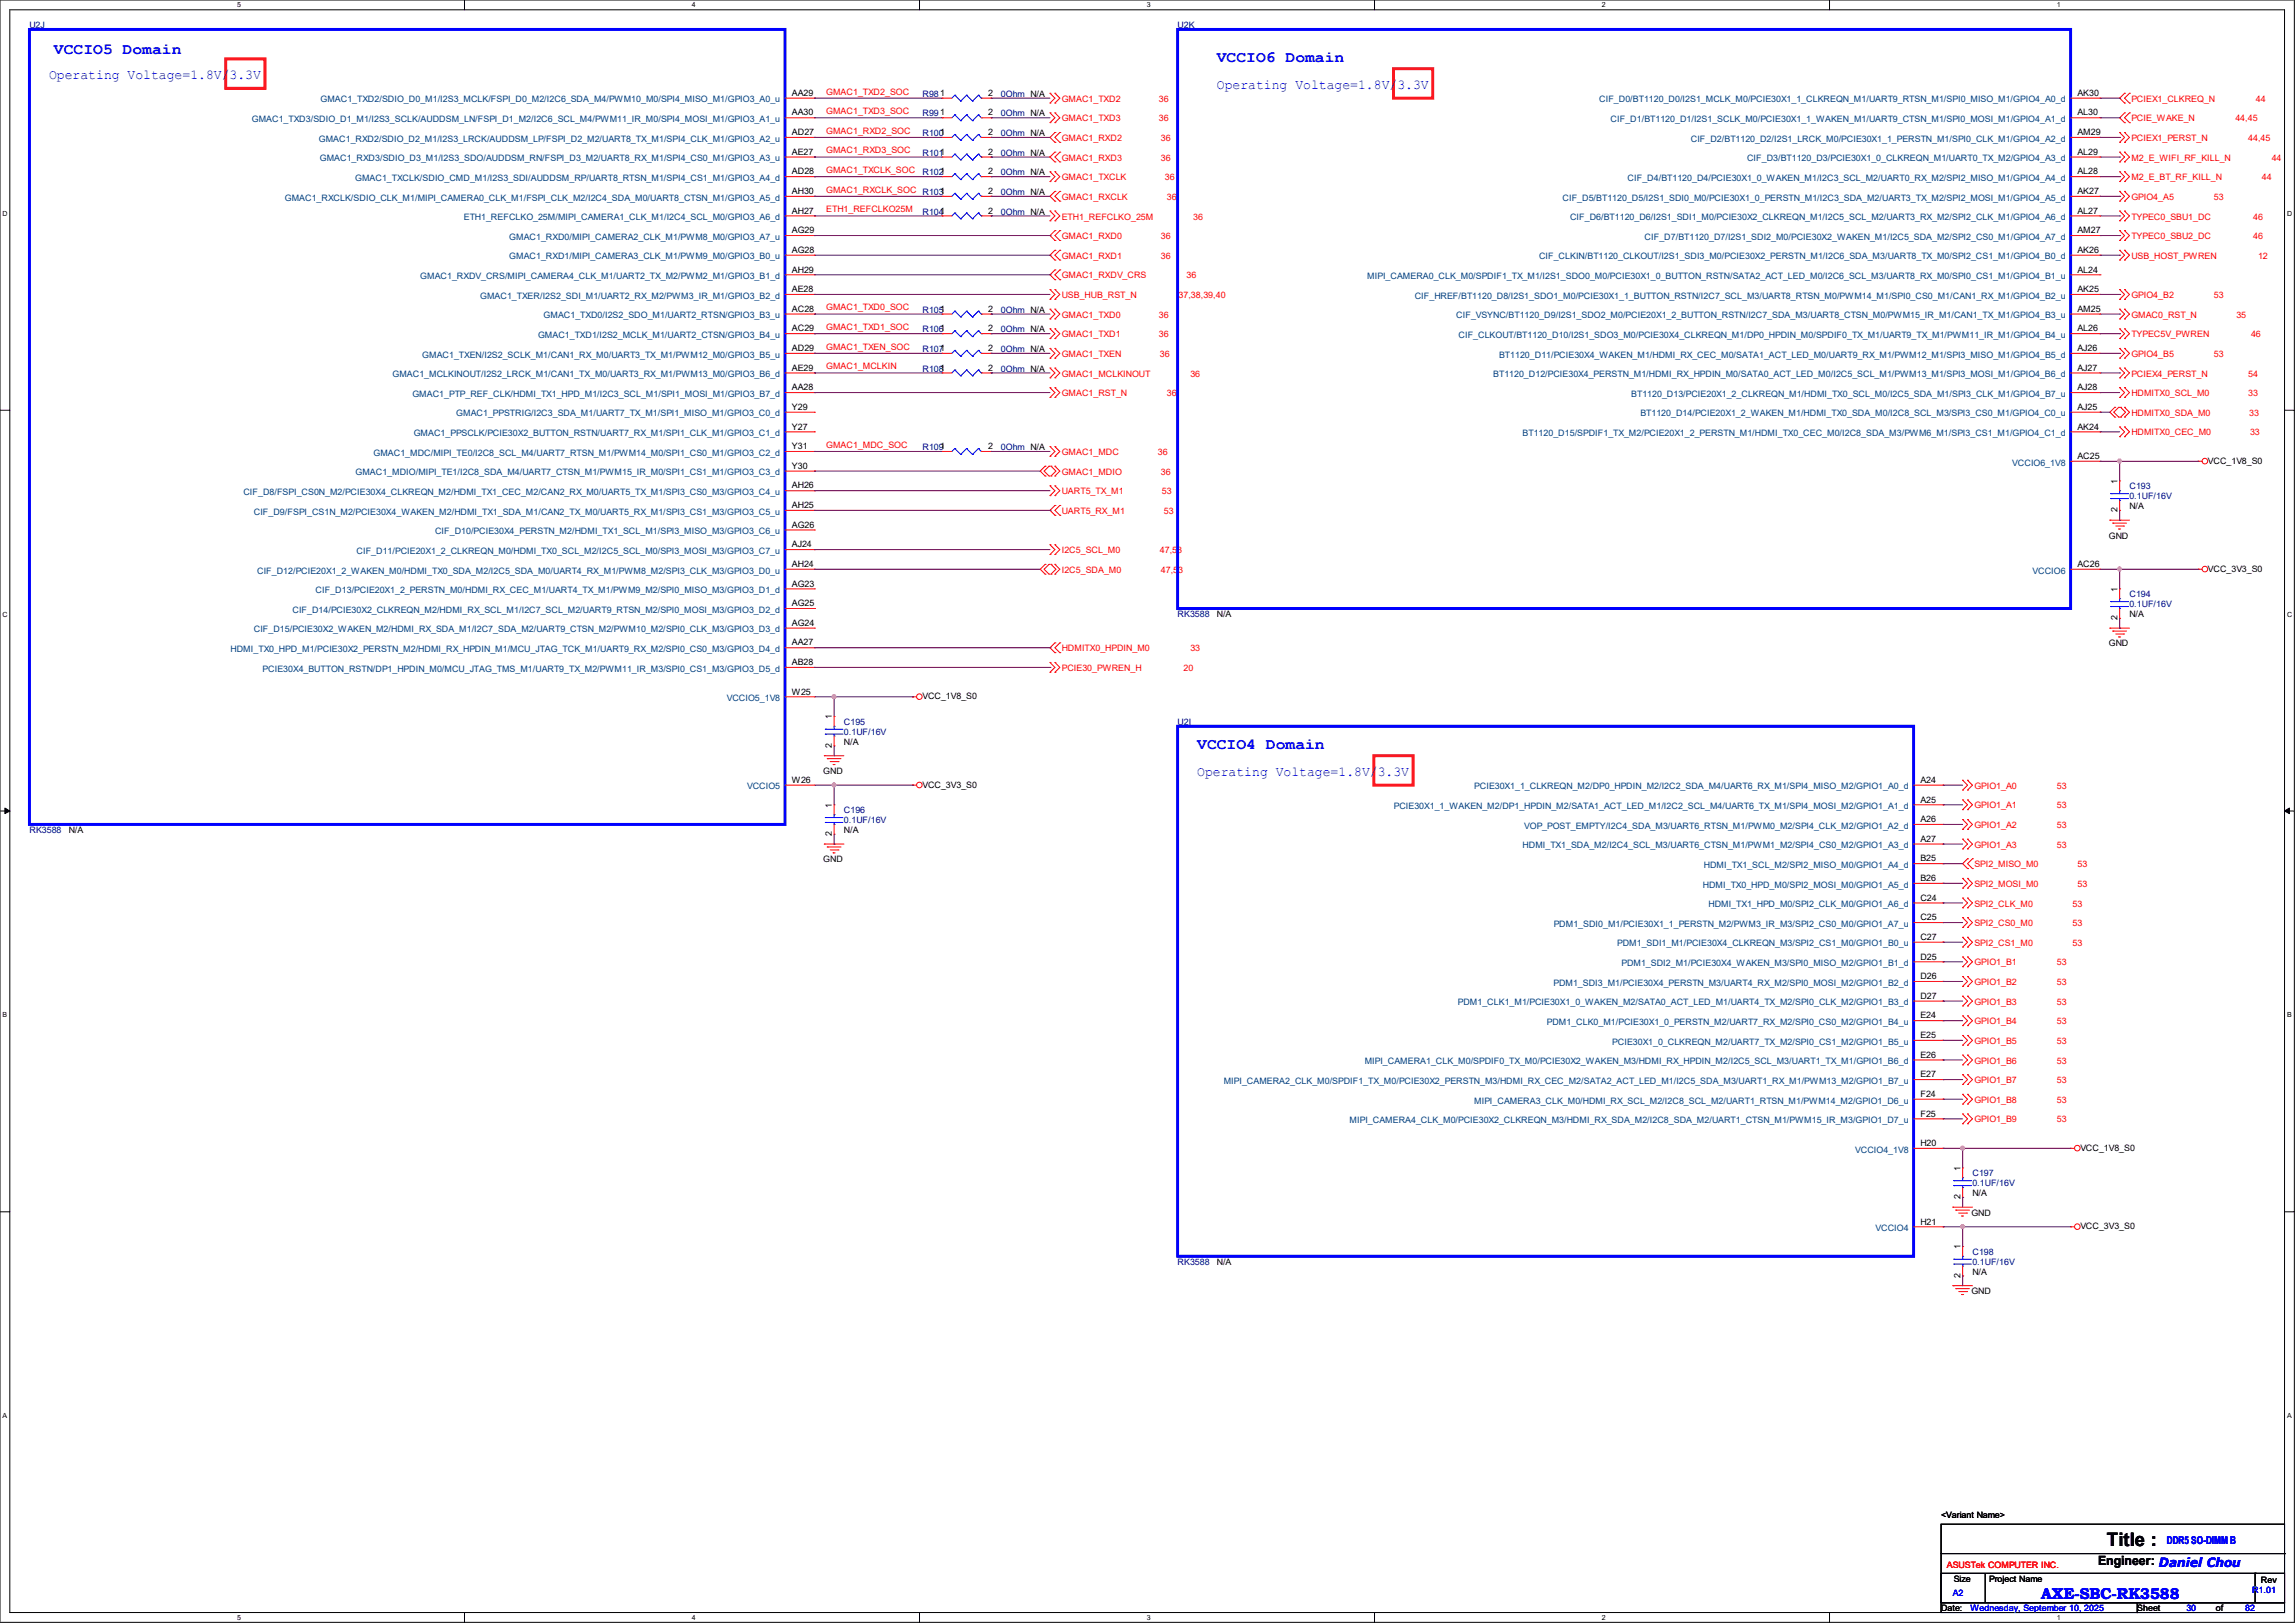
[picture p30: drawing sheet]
<svg xmlns="http://www.w3.org/2000/svg" width="297mm" height="210mm" viewBox="0 0 297 210" stroke-linecap="round" stroke-linejoin="round" font-family="sans-serif">
<defs><g id="words">
<text font-size="2.4" x="272.7" y="200.1">Title :</text>
<g font-size="2" fill="#00f">
<text x="7" y="7">VCCIO5 Domain</text>
<text x="157.5" y="8">VCCIO6 Domain</text>
<text x="154.9" y="96.9">VCCIO4 Domain</text>
<text x="264.2" y="206.9">AXE-SBC-RK3588</text>
</g>
<g font-size="1.8" fill="#00f">
<text x="6.3" y="10.3">Operating Voltage=1.8V/3.3V</text>
<text x="157.5" y="11.6">Operating Voltage=1.8V/3.3V</text>
<text x="154.9" y="100.5">Operating Voltage=1.8V/3.3V</text>
</g>
<text font-size="1.7" x="271.5" y="202.6">Engineer: Daniel Chou</text>
<text font-size="1.4" fill="#00f" x="280.4" y="199.9">DDR5 SO-DIMM B</text>
<g font-size="1.1" fill="#000080">
<text x="3.8" y="3.6">U2J</text>
<text x="152.4" y="3.6">U2K</text>
<text x="119.4" y="15.1">R991</text>
<text x="119.4" y="17.6">R1001</text>
<text x="119.4" y="12.5">R981</text>
<text x="129.5" y="15.1">0Ohm N/A</text>
<text x="129.5" y="17.6">0Ohm N/A</text>
<text x="129.5" y="12.5">0Ohm N/A</text>
<text x="119.4" y="20.2">R1011</text>
<text x="119.4" y="22.7">R1021</text>
<text x="129.5" y="20.2">0Ohm N/A</text>
<text x="129.5" y="22.7">0Ohm N/A</text>
<text x="119.4" y="25.2">R1031</text>
<text x="119.4" y="27.8">R1041</text>
<text x="129.5" y="25.2">0Ohm N/A</text>
<text x="129.5" y="27.8">0Ohm N/A</text>
<text x="119.4" y="40.5">R1051</text>
<text x="129.5" y="40.5">0Ohm N/A</text>
<text x="119.4" y="45.6">R1071</text>
<text x="119.4" y="43">R1061</text>
<text x="129.5" y="45.6">0Ohm N/A</text>
<text x="129.5" y="43">0Ohm N/A</text>
<text x="119.4" y="48.1">R1081</text>
<text x="129.5" y="48.1">0Ohm N/A</text>
<text x="119.4" y="58.3">R1091</text>
<text x="129.5" y="58.3">0Ohm N/A</text>
<text x="275.6" y="63.3">C193</text>
<text x="275.6" y="64.6">0.1UF/16V</text>
<text x="275.6" y="77.3">C194</text>
<text x="152.4" y="79.8">RK3588</text>
<text x="275.6" y="78.6">0.1UF/16V</text>
<text x="109.2" y="93.8">C195</text>
<text x="109.2" y="95.1">0.1UF/16V</text>
<text x="152.4" y="93.8">U2I</text>
<text x="3.8" y="107.8">RK3588</text>
<text x="109.2" y="105.2">C196</text>
<text x="109.2" y="106.5">0.1UF/16V</text>
<text x="255.3" y="152.2">C197</text>
<text x="255.3" y="153.5">0.1UF/16V</text>
<text x="152.4" y="163.7">RK3588</text>
<text x="255.3" y="162.4">C198</text>
<text x="255.3" y="163.7">0.1UF/16V</text>
</g>
<g font-size="1.1" fill="#004080">
<text x="32.6" y="15.8">GMAC1_TXD3/SDIO_D1_M1/I2S3_SCLK/AUDDSM_LN/FSPI_D1_M2/I2C6_SCL_M4/PWM11_IR_M0/SPI4_MOSI_M1/GPIO3_A1_u</text>
<text x="41.5" y="13.3">GMAC1_TXD2/SDIO_D0_M1/I2S3_MCLK/FSPI_D0_M2/I2C6_SDA_M4/PWM10_M0/SPI4_MISO_M1/GPIO3_A0_u</text>
<text x="207" y="13.3">CIF_D0/BT1120_D0/I2S1_MCLK_M0/PCIE30X1_1_CLKREQN_M1/UART9_RTSN_M1/SPI0_MISO_M1/GPIO4_A0_d</text>
<text x="208.4" y="15.8">CIF_D1/BT1120_D1/I2S1_SCLK_M0/PCIE30X1_1_WAKEN_M1/UART9_CTSN_M1/SPI0_MOSI_M1/GPIO4_A1_d</text>
<text x="41.3" y="18.3">GMAC1_RXD2/SDIO_D2_M1/I2S3_LRCK/AUDDSM_LP/FSPI_D2_M2/UART8_TX_M1/SPI4_CLK_M1/GPIO3_A2_u</text>
<text x="41.4" y="20.9">GMAC1_RXD3/SDIO_D3_M1/I2S3_SDO/AUDDSM_RN/FSPI_D3_M2/UART8_RX_M1/SPI4_CS0_M1/GPIO3_A3_u</text>
<text x="46" y="23.4">GMAC1_TXCLK/SDIO_CMD_M1/I2S3_SDI/AUDDSM_RP/UART8_RTSN_M1/SPI4_CS1_M1/GPIO3_A4_d</text>
<text x="210.6" y="23.4">CIF_D4/BT1120_D4/PCIE30X1_0_WAKEN_M1/I2C3_SCL_M2/UART0_RX_M2/SPI2_MISO_M1/GPIO4_A4_d</text>
<text x="218.8" y="18.3">CIF_D2/BT1120_D2/I2S1_LRCK_M0/PCIE30X1_1_PERSTN_M1/SPI0_CLK_M1/GPIO4_A2_d</text>
<text x="226.1" y="20.9">CIF_D3/BT1120_D3/PCIE30X1_0_CLKREQN_M1/UART0_TX_M2/GPIO4_A3_d</text>
<text x="36.9" y="26">GMAC1_RXCLK/SDIO_CLK_M1/MIPI_CAMERA0_CLK_M1/FSPI_CLK_M2/I2C4_SDA_M0/UART8_CTSN_M1/GPIO3_A5_d</text>
<text x="60" y="28.5">ETH1_REFCLKO_25M/MIPI_CAMERA1_CLK_M1/I2C4_SCL_M0/GPIO3_A6_d</text>
<text x="202.2" y="26">CIF_D5/BT1120_D5/I2S1_SDI0_M0/PCIE30X1_0_PERSTN_M1/I2C3_SDA_M2/UART3_TX_M2/SPI2_MOSI_M1/GPIO4_A5_d</text>
<text x="203.2" y="28.5">CIF_D6/BT1120_D6/I2S1_SDI1_M0/PCIE30X2_CLKREQN_M1/I2C5_SCL_M2/UART3_RX_M2/SPI2_CLK_M1/GPIO4_A6_d</text>
<text x="65.9" y="33.6">GMAC1_RXD1/MIPI_CAMERA3_CLK_M1/PWM9_M0/GPIO3_B0_u</text>
<text x="65.9" y="31">GMAC1_RXD0/MIPI_CAMERA2_CLK_M1/PWM8_M0/GPIO3_A7_u</text>
<text x="199.2" y="33.6">CIF_CLKIN/BT1120_CLKOUT/I2S1_SDI3_M0/PCIE30X2_PERSTN_M1/I2C6_SDA_M3/UART8_TX_M0/SPI2_CS1_M1/GPIO4_B0_d</text>
<text x="212.8" y="31">CIF_D7/BT1120_D7/I2S1_SDI2_M0/PCIE30X2_WAKEN_M1/I2C5_SDA_M2/SPI2_CS0_M1/GPIO4_A7_d</text>
<text x="54.4" y="36.1">GMAC1_RXDV_CRS/MIPI_CAMERA4_CLK_M1/UART2_TX_M2/PWM2_M1/GPIO3_B1_d</text>
<text x="62.1" y="38.7">GMAC1_TXER/I2S2_SDI_M1/UART2_RX_M2/PWM3_IR_M1/GPIO3_B2_d</text>
<text x="70.4" y="41.2">GMAC1_TXD0/I2S2_SDO_M1/UART2_RTSN/GPIO3_B3_u</text>
<text x="176.9" y="36.1">MIPI_CAMERA0_CLK_M0/SPDIF1_TX_M1/I2S1_SDO0_M0/PCIE30X1_0_BUTTON_RSTN/SATA2_ACT_LED_M0/I2C6_SCL_M3/UART8_RX_M0/SPI0_CS1_M1/GPIO4_B1_u</text>
<text x="183.1" y="38.7">CIF_HREF/BT1120_D8/I2S1_SDO1_M0/PCIE30X1_1_BUTTON_RSTN/I2C7_SCL_M3/UART8_RTSN_M0/PWM14_M1/SPI0_CS0_M1/CAN1_RX_M1/GPIO4_B2_u</text>
<text x="188.5" y="41.2">CIF_VSYNC/BT1120_D9/I2S1_SDO2_M0/PCIE20X1_2_BUTTON_RSTN/I2C7_SDA_M3/UART8_CTSN_M0/PWM15_IR_M1/CAN1_TX_M1/GPIO4_B3_u</text>
<text x="54.7" y="46.3">GMAC1_TXEN/I2S2_SCLK_M1/CAN1_RX_M0/UART3_TX_M1/PWM12_M0/GPIO3_B5_u</text>
<text x="69.6" y="43.7">GMAC1_TXD1/I2S2_MCLK_M1/UART2_CTSN/GPIO3_B4_u</text>
<text x="188.8" y="43.7">CIF_CLKOUT/BT1120_D10/I2S1_SDO3_M0/PCIE30X4_CLKREQN_M1/DP0_HPDIN_M0/SPDIF0_TX_M1/UART9_TX_M1/PWM11_IR_M1/GPIO4_B4_u</text>
<text x="194" y="46.3">BT1120_D11/PCIE30X4_WAKEN_M1/HDMI_RX_CEC_M0/SATA1_ACT_LED_M0/UART9_RX_M1/PWM12_M1/SPI3_MISO_M1/GPIO4_B5_d</text>
<text x="50.8" y="48.8">GMAC1_MCLKINOUT/I2S2_LRCK_M1/CAN1_TX_M0/UART3_RX_M1/PWM13_M0/GPIO3_B6_d</text>
<text x="53.4" y="51.4">GMAC1_PTP_REF_CLK/HDMI_TX1_HPD_M1/I2C3_SCL_M1/SPI1_MOSI_M1/GPIO3_B7_d</text>
<text x="59.1" y="53.9">GMAC1_PPSTRIG/I2C3_SDA_M1/UART7_TX_M1/SPI1_MISO_M1/GPIO3_C0_d</text>
<text x="193.2" y="48.8">BT1120_D12/PCIE30X4_PERSTN_M1/HDMI_RX_HPDIN_M0/SATA0_ACT_LED_M0/I2C5_SCL_M1/PWM13_M1/SPI3_MOSI_M1/GPIO4_B6_d</text>
<text x="211.1" y="51.4">BT1120_D13/PCIE20X1_2_CLKREQN_M1/HDMI_TX0_SCL_M0/I2C5_SDA_M1/SPI3_CLK_M1/GPIO4_B7_u</text>
<text x="212.3" y="53.9">BT1120_D14/PCIE20X1_2_WAKEN_M1/HDMI_TX0_SDA_M0/I2C8_SCL_M3/SPI3_CS0_M1/GPIO4_C0_u</text>
<text x="48.3" y="59">GMAC1_MDC/MIPI_TE0/I2C8_SCL_M4/UART7_RTSN_M1/PWM14_M0/SPI1_CS0_M1/GPIO3_C2_d</text>
<text x="53.6" y="56.4">GMAC1_PPSCLK/PCIE30X2_BUTTON_RSTN/UART7_RX_M1/SPI1_CLK_M1/GPIO3_C1_d</text>
<text x="197.1" y="56.4">BT1120_D15/SPDIF1_TX_M2/PCIE20X1_2_PERSTN_M1/HDMI_TX0_CEC_M0/I2C8_SDA_M3/PWM6_M1/SPI3_CS1_M1/GPIO4_C1_d</text>
<text x="31.5" y="64.1">CIF_D8/FSPI_CS0N_M2/PCIE30X4_CLKREQN_M2/HDMI_TX1_CEC_M2/CAN2_RX_M0/UART5_TX_M1/SPI3_CS0_M3/GPIO3_C4_u</text>
<text x="46" y="61.5">GMAC1_MDIO/MIPI_TE1/I2C8_SDA_M4/UART7_CTSN_M1/PWM15_IR_M0/SPI1_CS1_M1/GPIO3_C3_d</text>
<text x="260.4" y="60.2">VCCIO6_1V8</text>
<text x="32.9" y="66.6">CIF_D9/FSPI_CS1N_M2/PCIE30X4_WAKEN_M2/HDMI_TX1_SDA_M1/CAN2_TX_M0/UART5_RX_M1/SPI3_CS1_M3/GPIO3_C5_u</text>
<text x="46.1" y="71.7">CIF_D11/PCIE20X1_2_CLKREQN_M0/HDMI_TX0_SCL_M2/I2C5_SCL_M0/SPI3_MOSI_M3/GPIO3_C7_u</text>
<text x="56.3" y="69.1">CIF_D10/PCIE30X4_PERSTN_M2/HDMI_TX1_SCL_M1/SPI3_MISO_M3/GPIO3_C6_u</text>
<text x="33.3" y="74.2">CIF_D12/PCIE20X1_2_WAKEN_M0/HDMI_TX0_SDA_M2/I2C5_SDA_M0/UART4_RX_M1/PWM8_M2/SPI3_CLK_M3/GPIO3_D0_u</text>
<text x="40.9" y="76.8">CIF_D13/PCIE20X1_2_PERSTN_M0/HDMI_RX_CEC_M1/UART4_TX_M1/PWM9_M2/SPI0_MISO_M3/GPIO3_D1_d</text>
<text x="263.1" y="74.2">VCCIO6</text>
<text x="32.9" y="81.8">CIF_D15/PCIE30X2_WAKEN_M2/HDMI_RX_SDA_M1/I2C7_SDA_M2/UART9_CTSN_M2/PWM10_M2/SPI0_CLK_M3/GPIO3_D3_d</text>
<text x="37.8" y="79.3">CIF_D14/PCIE30X2_CLKREQN_M2/HDMI_RX_SCL_M1/I2C7_SCL_M2/UART9_RTSN_M2/SPI0_MOSI_M3/GPIO3_D2_d</text>
<text x="29.8" y="84.4">HDMI_TX0_HPD_M1/PCIE30X2_PERSTN_M2/HDMI_RX_HPDIN_M1/MCU_JTAG_TCK_M1/UART9_RX_M2/SPI0_CS0_M3/GPIO3_D4_d</text>
<text x="34" y="86.9">PCIE30X4_BUTTON_RSTN/DP1_HPDIN_M0/MCU_JTAG_TMS_M1/UART9_TX_M2/PWM11_IR_M3/SPI0_CS1_M3/GPIO3_D5_d</text>
<text x="94.1" y="90.7">VCCIO5_1V8</text>
<text x="96.7" y="102.2">VCCIO5</text>
<text x="180.4" y="104.7">PCIE30X1_1_WAKEN_M2/DP1_HPDIN_M2/SATA1_ACT_LED_M1/I2C2_SCL_M4/UART6_TX_M1/SPI4_MOSI_M2/GPIO1_A1_d</text>
<text x="190.8" y="102.2">PCIE30X1_1_CLKREQN_M2/DP0_HPDIN_M2/I2C2_SDA_M4/UART6_RX_M1/SPI4_MISO_M2/GPIO1_A0_d</text>
<text x="197.3" y="107.2">VOP_POST_EMPTY/I2C4_SDA_M3/UART6_RTSN_M1/PWM0_M2/SPI4_CLK_M2/GPIO1_A2_d</text>
<text x="197.1" y="109.8">HDMI_TX1_SDA_M2/I2C4_SCL_M3/UART6_CTSN_M1/PWM1_M2/SPI4_CS0_M2/GPIO1_A3_d</text>
<text x="220.5" y="112.3">HDMI_TX1_SCL_M2/SPI2_MISO_M0/GPIO1_A4_d</text>
<text x="201.1" y="119.9">PDM1_SDI0_M1/PCIE30X1_1_PERSTN_M2/PWM3_IR_M3/SPI2_CS0_M0/GPIO1_A7_u</text>
<text x="220.4" y="114.9">HDMI_TX0_HPD_M0/SPI2_MOSI_M0/GPIO1_A5_d</text>
<text x="221.1" y="117.4">HDMI_TX1_HPD_M0/SPI2_CLK_M0/GPIO1_A6_d</text>
<text x="209.3" y="122.5">PDM1_SDI1_M1/PCIE30X4_CLKREQN_M3/SPI2_CS1_M0/GPIO1_B0_u</text>
<text x="209.8" y="125">PDM1_SDI2_M1/PCIE30X4_WAKEN_M3/SPI0_MISO_M2/GPIO1_B1_d</text>
<text x="188.7" y="130.1">PDM1_CLK1_M1/PCIE30X1_0_WAKEN_M2/SATA0_ACT_LED_M1/UART4_TX_M2/SPI0_CLK_M2/GPIO1_B3_d</text>
<text x="201" y="127.6">PDM1_SDI3_M1/PCIE30X4_PERSTN_M3/UART4_RX_M2/SPI0_MOSI_M2/GPIO1_B2_d</text>
<text x="176.6" y="137.7">MIPI_CAMERA1_CLK_M0/SPDIF0_TX_M0/PCIE30X2_WAKEN_M3/HDMI_RX_HPDIN_M2/I2C5_SCL_M3/UART1_TX_M1/GPIO1_B6_d</text>
<text x="200.2" y="132.6">PDM1_CLK0_M1/PCIE30X1_0_PERSTN_M2/UART7_RX_M2/SPI0_CS0_M2/GPIO1_B4_u</text>
<text x="208.7" y="135.2">PCIE30X1_0_CLKREQN_M2/UART7_TX_M2/SPI0_CS1_M2/GPIO1_B5_u</text>
<text x="158.4" y="140.3">MIPI_CAMERA2_CLK_M0/SPDIF1_TX_M0/PCIE30X2_PERSTN_M3/HDMI_RX_CEC_M2/SATA2_ACT_LED_M1/I2C5_SDA_M3/UART1_RX_M1/PWM13_M2/GPIO1_B7_u</text>
<text x="190.8" y="142.8">MIPI_CAMERA3_CLK_M0/HDMI_RX_SCL_M2/I2C8_SCL_M2/UART1_RTSN_M1/PWM14_M2/GPIO1_D6_u</text>
<text x="174.7" y="145.3">MIPI_CAMERA4_CLK_M0/PCIE30X2_CLKREQN_M3/HDMI_RX_SDA_M2/I2C8_SDA_M2/UART1_CTSN_M1/PWM15_IR_M3/GPIO1_D7_u</text>
<text x="240.1" y="149.1">VCCIO4_1V8</text>
<text x="242.7" y="159.3">VCCIO4</text>
</g>
<g font-size="1.1">
<text x="102.5" y="12.4">AA29</text>
<text x="102.5" y="14.9">AA30</text>
<text x="102.5" y="17.5">AD27</text>
<text x="127.9" y="14.9">2</text>
<text x="127.9" y="17.5">2</text>
<text x="127.9" y="12.4">2</text>
<text x="268.9" y="12.4">AK30</text>
<text x="268.9" y="14.9">AL30</text>
<text x="268.9" y="17.5">AM29</text>
<text x="102.5" y="22.6">AD28</text>
<text x="102.5" y="20">AE27</text>
<text x="127.9" y="20">2</text>
<text x="127.9" y="22.6">2</text>
<text x="268.9" y="22.6">AL28</text>
<text x="268.9" y="20">AL29</text>
<text x="102.5" y="27.6">AH27</text>
<text x="102.5" y="25.1">AH30</text>
<text x="127.9" y="25.1">2</text>
<text x="127.9" y="27.6">2</text>
<text x="268.9" y="25.1">AK27</text>
<text x="268.9" y="27.6">AL27</text>
<text x="102.5" y="32.7">AG28</text>
<text x="102.5" y="30.2">AG29</text>
<text x="102.5" y="35.3">AH29</text>
<text x="268.9" y="32.7">AK26</text>
<text x="268.9" y="35.3">AL24</text>
<text x="268.9" y="30.2">AM27</text>
<text x="102.5" y="40.3">AC28</text>
<text x="102.5" y="37.8">AE28</text>
<text x="127.9" y="40.3">2</text>
<text x="268.9" y="37.8">AK25</text>
<text x="268.9" y="40.3">AM25</text>
<text x="102.5" y="42.9">AC29</text>
<text x="102.5" y="45.4">AD29</text>
<text x="102.5" y="48">AE29</text>
<text x="127.9" y="45.4">2</text>
<text x="127.9" y="42.9">2</text>
<text x="127.9" y="48">2</text>
<text x="268.9" y="45.4">AJ26</text>
<text x="268.9" y="48">AJ27</text>
<text x="268.9" y="42.9">AL26</text>
<text x="102.5" y="53">Y29</text>
<text x="102.5" y="50.5">AA28</text>
<text x="268.9" y="53">AJ25</text>
<text x="268.9" y="50.5">AJ28</text>
<text x="102.5" y="55.6">Y27</text>
<text x="102.5" y="58.1">Y31</text>
<text x="127.9" y="58.1">2</text>
<text x="268.9" y="59.4">AC25</text>
<text x="268.9" y="55.6">AK24</text>
<text x="102.5" y="60.7">Y30</text>
<text x="102.5" y="65.7">AH25</text>
<text x="102.5" y="63.2">AH26</text>
<text x="274" y="62.6" transform="rotate(-90 274 62.6)">1</text>
<text x="275.6" y="65.9">N/A</text>
<text x="285.7" y="60">VCC_1V8_S0</text>
<text x="102.5" y="68.3">AG26</text>
<text x="102.5" y="70.8">AJ24</text>
<text x="272.9" y="69.7">GND</text>
<text x="274" y="66.3" transform="rotate(-90 274 66.3)">2</text>
<text x="102.5" y="75.9">AG23</text>
<text x="102.5" y="73.4">AH24</text>
<text x="268.9" y="73.4">AC26</text>
<text x="274" y="76.6" transform="rotate(-90 274 76.6)">1</text>
<text x="285.7" y="74">VCC_3V3_S0</text>
<text x="102.5" y="83.5">AA27</text>
<text x="102.5" y="81">AG24</text>
<text x="102.5" y="78.4">AG25</text>
<text x="157.5" y="79.8">N/A</text>
<text x="272.9" y="83.7">GND</text>
<text x="274" y="80.3" transform="rotate(-90 274 80.3)">2</text>
<text x="275.6" y="79.8">N/A</text>
<text x="102.5" y="89.9">W25</text>
<text x="102.5" y="86.1">AB28</text>
<text x="107.7" y="93.1" transform="rotate(-90 107.7 93.1)">1</text>
<text x="119.4" y="90.5">VCC_1V8_S0</text>
<text x="102.5" y="101.3">W26</text>
<text x="106.6" y="100.2">GND</text>
<text x="107.7" y="96.8" transform="rotate(-90 107.7 96.8)">2</text>
<text x="109.2" y="96.4">N/A</text>
<text x="119.4" y="101.9">VCC_3V3_S0</text>
<text x="248.5" y="101.3">A24</text>
<text x="8.9" y="107.8">N/A</text>
<text x="107.7" y="104.5" transform="rotate(-90 107.7 104.5)">1</text>
<text x="109.2" y="107.8">N/A</text>
<text x="248.5" y="103.8">A25</text>
<text x="248.5" y="106.4">A26</text>
<text x="106.6" y="111.6">GND</text>
<text x="107.7" y="108.2" transform="rotate(-90 107.7 108.2)">2</text>
<text x="248.5" y="108.9">A27</text>
<text x="248.5" y="111.5">B25</text>
<text x="248.5" y="114">B26</text>
<text x="248.5" y="116.5">C24</text>
<text x="248.5" y="119.1">C25</text>
<text x="248.5" y="121.6">C27</text>
<text x="248.5" y="124.2">D25</text>
<text x="248.5" y="126.7">D26</text>
<text x="248.5" y="129.2">D27</text>
<text x="248.5" y="131.8">E24</text>
<text x="248.5" y="134.3">E25</text>
<text x="248.5" y="136.9">E26</text>
<text x="248.5" y="139.4">E27</text>
<text x="248.5" y="141.9">F24</text>
<text x="248.5" y="144.5">F25</text>
<text x="248.5" y="148.3">H20</text>
<text x="269.2" y="148.9">VCC_1V8_S0</text>
<text x="253.7" y="155.2" transform="rotate(-90 253.7 155.2)">2</text>
<text x="253.7" y="151.5" transform="rotate(-90 253.7 151.5)">1</text>
<text x="255.3" y="154.8">N/A</text>
<text x="248.5" y="158.5">H21</text>
<text x="253.7" y="161.7" transform="rotate(-90 253.7 161.7)">1</text>
<text x="255.1" y="157.3">GND</text>
<text x="269.2" y="159.1">VCC_3V3_S0</text>
<text x="157.5" y="163.7">N/A</text>
<text x="253.7" y="165.3" transform="rotate(-90 253.7 165.3)">2</text>
<text x="255.1" y="167.5">GND</text>
<text x="255.3" y="164.9">N/A</text>
<text x="251.2" y="196.4">&lt;Variant Name&gt;</text>
<text x="251.2" y="208.5">Date:</text>
<text x="252.9" y="204.7">Size</text>
<text x="257.4" y="204.7">Project Name</text>
<text x="276.6" y="208.5">Sheet</text>
<text x="286.8" y="208.5">of</text>
<text x="292.6" y="204.8">Rev</text>
</g>
<g font-size="1.1" fill="#f00">
<text x="106.9" y="12.2">GMAC1_TXD2_SOC</text>
<text x="106.9" y="14.8">GMAC1_TXD3_SOC</text>
<text x="106.9" y="17.3">GMAC1_RXD2_SOC</text>
<text x="137.4" y="15.7">GMAC1_TXD3</text>
<text x="137.4" y="13.2">GMAC1_TXD2</text>
<text x="150" y="15.7">36</text>
<text x="150" y="13.2">36</text>
<text x="275.8" y="13.2">PCIEX1_CLKREQ_N</text>
<text x="275.8" y="15.7">PCIE_WAKE_N</text>
<text x="289.3" y="15.7">44,45</text>
<text x="292" y="13.2">44</text>
<text x="106.9" y="19.9">GMAC1_RXD3_SOC</text>
<text x="106.9" y="22.4">GMAC1_TXCLK_SOC</text>
<text x="137.4" y="18.2">GMAC1_RXD2</text>
<text x="137.4" y="20.8">GMAC1_RXD3</text>
<text x="137.4" y="23.3">GMAC1_TXCLK</text>
<text x="150.2" y="18.2">36</text>
<text x="150.2" y="20.8">36</text>
<text x="150.7" y="23.3">36</text>
<text x="275.8" y="18.2">PCIEX1_PERST_N</text>
<text x="275.8" y="20.8">M2_E_WIFI_RF_KILL_N</text>
<text x="275.8" y="23.3">M2_E_BT_RF_KILL_N</text>
<text x="290.9" y="18.2">44,45</text>
<text x="292.7" y="23.3">44</text>
<text x="294" y="20.8">44</text>
<text x="106.9" y="24.9">GMAC1_RXCLK_SOC</text>
<text x="106.9" y="27.5">ETH1_REFCLKO25M</text>
<text x="137.4" y="25.9">GMAC1_RXCLK</text>
<text x="137.4" y="28.4">ETH1_REFCLKO_25M</text>
<text x="151" y="25.9">36</text>
<text x="154.4" y="28.4">36</text>
<text x="275.8" y="25.9">GPIO4_A5</text>
<text x="275.8" y="28.4">TYPEC0_SBU1_DC</text>
<text x="286.5" y="25.9">53</text>
<text x="291.6" y="28.4">46</text>
<text x="137.4" y="30.9">GMAC1_RXD0</text>
<text x="137.4" y="33.5">GMAC1_RXD1</text>
<text x="150.2" y="30.9">36</text>
<text x="150.2" y="33.5">36</text>
<text x="275.8" y="30.9">TYPEC0_SBU2_DC</text>
<text x="275.8" y="33.5">USB_HOST_PWREN</text>
<text x="291.6" y="30.9">46</text>
<text x="292.2" y="33.5">12</text>
<text x="106.9" y="40.2">GMAC1_TXD0_SOC</text>
<text x="137.4" y="36">GMAC1_RXDV_CRS</text>
<text x="137.4" y="41.1">GMAC1_TXD0</text>
<text x="137.4" y="38.6">USB_HUB_RST_N</text>
<text x="150" y="41.1">36</text>
<text x="152.5" y="38.6">37,38,39,40</text>
<text x="153.5" y="36">36</text>
<text x="275.8" y="38.6">GPIO4_B2</text>
<text x="275.8" y="41.1">GMAC0_RST_N</text>
<text x="286.5" y="38.6">53</text>
<text x="289.4" y="41.1">35</text>
<text x="106.9" y="42.7">GMAC1_TXD1_SOC</text>
<text x="106.9" y="45.3">GMAC1_TXEN_SOC</text>
<text x="106.9" y="47.8">GMAC1_MCLKIN</text>
<text x="137.4" y="43.6">GMAC1_TXD1</text>
<text x="137.4" y="46.2">GMAC1_TXEN</text>
<text x="150" y="43.6">36</text>
<text x="150.1" y="46.2">36</text>
<text x="275.8" y="46.2">GPIO4_B5</text>
<text x="275.8" y="43.6">TYPEC5V_PWREN</text>
<text x="286.5" y="46.2">53</text>
<text x="291.3" y="43.6">46</text>
<text x="137.4" y="48.7">GMAC1_MCLKINOUT</text>
<text x="137.4" y="51.3">GMAC1_RST_N</text>
<text x="151" y="51.3">36</text>
<text x="154.1" y="48.7">36</text>
<text x="275.8" y="48.7">PCIEX4_PERST_N</text>
<text x="275.8" y="51.3">HDMITX0_SCL_M0</text>
<text x="275.8" y="53.8">HDMITX0_SDA_M0</text>
<text x="290.9" y="48.7">54</text>
<text x="290.9" y="51.3">33</text>
<text x="291.1" y="53.8">33</text>
<text x="106.9" y="58">GMAC1_MDC_SOC</text>
<text x="137.4" y="58.9">GMAC1_MDC</text>
<text x="149.9" y="58.9">36</text>
<text x="275.8" y="56.3">HDMITX0_CEC_M0</text>
<text x="291.2" y="56.3">33</text>
<text x="137.4" y="61.4">GMAC1_MDIO</text>
<text x="137.4" y="64">UART5_TX_M1</text>
<text x="150.2" y="61.4">36</text>
<text x="150.4" y="64">53</text>
<text x="137.4" y="66.5">UART5_RX_M1</text>
<text x="137.4" y="71.6">I2C5_SCL_M0</text>
<text x="150.1" y="71.6">47,53</text>
<text x="150.6" y="66.5">53</text>
<text x="137.4" y="74.1">I2C5_SDA_M0</text>
<text x="150.2" y="74.1">47,53</text>
<text x="137.4" y="86.8">PCIE30_PWREN_H</text>
<text x="137.4" y="84.3">HDMITX0_HPDIN_M0</text>
<text x="153.2" y="86.8">20</text>
<text x="154.1" y="84.3">33</text>
<text x="255.5" y="107.1">GPIO1_A2</text>
<text x="255.5" y="104.6">GPIO1_A1</text>
<text x="255.5" y="102.1">GPIO1_A0</text>
<text x="266.2" y="107.1">53</text>
<text x="266.2" y="104.6">53</text>
<text x="266.2" y="102.1">53</text>
<text x="255.5" y="112.2">SPI2_MISO_M0</text>
<text x="255.5" y="109.7">GPIO1_A3</text>
<text x="266.2" y="109.7">53</text>
<text x="268.9" y="112.2">53</text>
<text x="255.5" y="119.8">SPI2_CS0_M0</text>
<text x="255.5" y="114.8">SPI2_MOSI_M0</text>
<text x="255.5" y="117.3">SPI2_CLK_M0</text>
<text x="268.2" y="119.8">53</text>
<text x="268.2" y="117.3">53</text>
<text x="268.9" y="114.8">53</text>
<text x="255.5" y="122.4">SPI2_CS1_M0</text>
<text x="255.5" y="124.9">GPIO1_B1</text>
<text x="266.2" y="124.9">53</text>
<text x="268.2" y="122.4">53</text>
<text x="255.5" y="127.5">GPIO1_B2</text>
<text x="255.5" y="130">GPIO1_B3</text>
<text x="266.2" y="127.5">53</text>
<text x="266.2" y="130">53</text>
<text x="255.5" y="132.5">GPIO1_B4</text>
<text x="255.5" y="135.1">GPIO1_B5</text>
<text x="255.5" y="137.6">GPIO1_B6</text>
<text x="266.2" y="132.5">53</text>
<text x="266.2" y="135.1">53</text>
<text x="266.2" y="137.6">53</text>
<text x="255.5" y="140.2">GPIO1_B7</text>
<text x="255.5" y="142.7">GPIO1_B8</text>
<text x="266.2" y="140.2">53</text>
<text x="266.2" y="142.7">53</text>
<text x="255.5" y="145.3">GPIO1_B9</text>
<text x="266.2" y="145.3">53</text>
<text x="252" y="202.9">ASUSTek COMPUTER INC.</text>
</g>
<g font-size="1.1" fill="#00f">
<text x="252.7" y="206.5">A2</text>
<text x="255" y="208.5">Wednesday, September 10, 2025</text>
<text x="282.9" y="208.5">30</text>
<text x="290.6" y="208.5">82</text>
<text x="291.5" y="206.1">R1.01</text>
</g>
<g font-size=".9">
<text x="30.7" y=".9">5</text>
<text x="89.5" y=".9">4</text>
<text x="148.4" y=".9">3</text>
<text x="207.3" y=".9">2</text>
<text x="266.2" y=".9">1</text>
<text x=".3" y="28">D</text>
<text x="296" y="28">D</text>
<text x=".3" y="79.8">C</text>
<text x="296" y="79.8">C</text>
<text x=".3" y="131.7">B</text>
<text x="296" y="131.7">B</text>
<text x=".3" y="183.5">A</text>
<text x="296" y="183.5">A</text>
<text x="30.7" y="209.6">5</text>
<text x="89.5" y="209.6">4</text>
<text x="148.4" y="209.6">3</text>
<text x="207.3" y="209.6">2</text>
<text x="266.2" y="209.6">1</text>
</g>
</g></defs>
<path d="M0 0h296.9v209.9h-296.9zM1.3 1.3h294.4v207.4h-294.4z" fill="none" stroke="#000" stroke-width=".13"/>
<g fill="#fff">
<path d="M30.7 .1h.5v1h-.5z"/>
<path d="M30.7 208.8h.5v1h-.5z"/>
</g>
<path d="M60.1 0v1.3M60.1 208.7v1.2" fill="none" stroke="#000" stroke-width=".13"/>
<g fill="#fff">
<path d="M89.5 .1h.5v1h-.5z"/>
<path d="M89.5 208.8h.5v1h-.5z"/>
</g>
<path d="M119 0v1.3M119 208.7v1.2" fill="none" stroke="#000" stroke-width=".13"/>
<g fill="#fff">
<path d="M148.4 .1h.5v1h-.5z"/>
<path d="M148.4 208.8h.5v1h-.5z"/>
</g>
<path d="M177.9 0v1.3M177.9 208.7v1.2" fill="none" stroke="#000" stroke-width=".13"/>
<g fill="#fff">
<path d="M207.3 .1h.5v1h-.5z"/>
<path d="M207.3 208.8h.5v1h-.5z"/>
</g>
<path d="M236.8 0v1.3M236.8 208.7v1.2" fill="none" stroke="#000" stroke-width=".13"/>
<g fill="#fff">
<path d="M266.2 .1h.5v1h-.5z"/>
<path d="M266.2 208.8h.5v1h-.5z"/>
<path d="M.3 27.2h.7v1h-.7z"/>
<path d="M296 27.2h.6v1h-.6z"/>
<path d="M.3 79h.7v1h-.7z"/>
<path d="M296 79h.6v1h-.6z"/>
</g>
<path d="M0 53.1h1.3M295.7 53.1h1.2" fill="none" stroke="#000" stroke-width=".13"/>
<g fill="#fff">
<path d="M.3 130.9h.6v1h-.6z"/>
<path d="M296 130.9h.6v1h-.6z"/>
</g>
<path d="M0 104.9h1.3M295.7 104.9h1.2" fill="none" stroke="#000" stroke-width=".13"/>
<path d="M.6 104.6l.7 .3-.7 .4zM295.7 104.9l.6-.3v.7z" fill="#000" stroke="#000" stroke-width=".13"/>
<g fill="#fff">
<path d="M.3 182.7h.6v1h-.6z"/>
<path d="M296 182.7h.5v1h-.5z"/>
</g>
<path d="M0 156.8h1.3M295.7 156.8h1.2M251.2 197.2h44.5v10.2h-44.5zM251.2 203.6h5.7v3.8h-5.7zM251.2 207.4h25.4v1.3h-25.4zM251.2 201h44.5M257 203.6h34.8M276.6 207.4h19.1v1.3h-19.1zM291.8 203.6h3.9v3.8h-3.9zM291.8 203.6h.1M295.7 201h.1" fill="none" stroke="#000" stroke-width=".13"/>
<path d="M29.2 7.6h5.1v3.8h-5.1zM180.3 8.9h5.1v3.8h-5.1zM177.8 97.8h5.1v3.8h-5.1z" fill="none" stroke="#f00" stroke-width=".38"/>
<g fill="none" stroke="#f00" stroke-width=".13">
<path d="M101.6 15.2h3.8M101.6 17.8h3.8M101.6 12.7h3.8M105.4 12.7h.1M105.4 15.2h.1M105.4 17.8h.1M121.9 15.2h.1M121.9 17.8h.1M121.9 12.7h.1M121.9 15.2h1.3M121.9 17.8h1.3M121.9 12.7h1.3"/>
<path d="M127 15.2h1.3M127 17.8h1.3M127 12.7h1.3M128.3 15.2h.1M128.3 17.8h.1M128.3 12.7h.1M135.9 15.9h.1M135.9 14.6h.1M135.9 13.3h.1M135.9 12.1h.1M135.9 14.6l.6 .6-.6 .7M135.9 12.1l.6 .6-.6 .6"/>
<path d="M136.5 15.9h.1M136.5 14.6h.1M136.5 13.3h.1M136.5 12.1h.1M136.5 18.4h.1M136.5 17.1h.1M136.5 19.7h.1M136.5 14.6l.7 .6-.7 .7M136.5 12.1l.7 .6-.7 .6M136.5 17.1l-.6 .7 .6 .6M136.5 19.7l-.6 .6 .6 .7M137.2 17.1h.1"/>
<path d="M137.2 18.4h.1M137.2 19.7h.1M137.2 17.1l-.7 .7 .7 .6M137.2 19.7l-.7 .6 .7 .7M268 15.2h3.8M268 17.8h3.8M268 12.7h3.8M271.8 12.7h.1M271.8 15.2h.1M271.8 17.8h.1M274.3 18.4h.1M274.3 17.1h.1"/>
<path d="M274.3 19.7h.1M274.3 17.1l.7 .7-.7 .6M274.3 19.7l.7 .6-.7 .7M275 13.3h.1M275 12.1h.1M275 15.9h.1M275 14.6h.1M275 18.4h.1M275 17.1h.1M275 19.7h.1M275 12.1l-.7 .6 .7 .6M275 14.6l-.7 .6 .7 .7"/>
<path d="M275 17.1l.6 .7-.6 .6M275 19.7l.6 .6-.6 .7M275.6 12.1h.1M275.6 13.3h.1M275.6 14.6h.1M275.6 15.9h.1M275.6 12.1l-.6 .6 .6 .6M275.6 14.6l-.6 .6 .6 .7M101.6 25.4h3.8M101.6 20.3h3.8M101.6 27.9h3.8M101.6 22.9h3.8"/>
<path d="M101.6 38.1h3.8M101.6 33h3.8M101.6 35.6h3.8M101.6 30.5h3.8M105.4 22.9h.1M105.4 20.3h.1M105.4 38.1h.1M105.4 33h.1M105.4 30.5h.1M105.4 27.9h.1M105.4 35.6h.1M105.4 25.4h.1"/>
<path d="M121.9 25.4h.1M121.9 20.3h.1M121.9 27.9h.1M121.9 22.9h.1M121.9 25.4h1.3M121.9 20.3h1.3M121.9 27.9h1.3M121.9 22.9h1.3M127 25.4h1.3M127 20.3h1.3M127 27.9h1.3M127 22.9h1.3"/>
<path d="M128.3 25.4h.1M128.3 20.3h.1M128.3 27.9h.1M128.3 22.9h.1M135.9 23.5h.1M135.9 22.2h.1M135.9 28.6h.1M135.9 27.3h.1M135.9 38.7h.1M135.9 37.5h.1M135.9 22.2l.6 .7-.6 .6M135.9 27.3l.6 .6-.6 .7"/>
<path d="M135.9 37.5l.6 .6-.6 .6M136.5 21h.1M136.5 23.5h.1M136.5 22.2h.1M136.5 26h.1M136.5 24.8h.1M136.5 28.6h.1M136.5 27.3h.1M136.5 31.1h.1M136.5 29.8h.1M136.5 33.7h.1M136.5 32.4h.1"/>
<path d="M136.5 36.2h.1M136.5 34.9h.1M136.5 38.7h.1M136.5 37.5h.1M136.5 22.2l.7 .7-.7 .6M136.5 24.8l-.6 .6 .6 .6M136.5 27.3l.7 .6-.7 .7M136.5 29.8l-.6 .7 .6 .6M136.5 32.4l-.6 .6 .6 .7M136.5 34.9l-.6 .7 .6 .6M136.5 37.5l.7 .6-.7 .6M137.2 21h.1"/>
<path d="M137.2 24.8h.1M137.2 26h.1M137.2 29.8h.1M137.2 31.1h.1M137.2 32.4h.1M137.2 33.7h.1M137.2 34.9h.1M137.2 36.2h.1M137.2 24.8l-.7 .6 .7 .6M137.2 29.8l-.7 .7 .7 .6M137.2 32.4l-.7 .6 .7 .7M137.2 34.9l-.7 .7 .7 .6"/>
<path d="M268 25.4h3.8M268 20.3h3.8M268 27.9h3.8M268 22.9h3.8M268 38.1h3.8M268 33h3.8M268 35.6h3.8M268 30.5h3.8M271.8 38.1h.1M271.8 33h.1M271.8 25.4h.1M271.8 35.6h.1"/>
<path d="M271.8 27.9h.1M271.8 22.9h.1M271.8 20.3h.1M271.8 30.5h.1M274.3 21h.1M274.3 23.5h.1M274.3 22.2h.1M274.3 26h.1M274.3 24.8h.1M274.3 28.6h.1M274.3 27.3h.1M274.3 31.1h.1"/>
<path d="M274.3 29.8h.1M274.3 33.7h.1M274.3 32.4h.1M274.3 38.7h.1M274.3 37.5h.1M274.3 22.2l.7 .7-.7 .6M274.3 24.8l.7 .6-.7 .6M274.3 27.3l.7 .6-.7 .7M274.3 29.8l.7 .7-.7 .6M274.3 32.4l.7 .6-.7 .7M274.3 37.5l.7 .6-.7 .6M275 21h.1"/>
<path d="M275 23.5h.1M275 22.2h.1M275 26h.1M275 24.8h.1M275 28.6h.1M275 27.3h.1M275 31.1h.1M275 29.8h.1M275 33.7h.1M275 32.4h.1M275 38.7h.1M275 37.5h.1"/>
<path d="M275 22.2l.6 .7-.6 .6M275 24.8l.6 .6-.6 .6M275 27.3l.6 .6-.6 .7M275 29.8l.6 .7-.6 .6M275 32.4l.6 .6-.6 .7M275 37.5l.6 .6-.6 .6M101.6 45.7h3.8M101.6 40.6h3.8M101.6 43.2h3.8M101.6 48.3h3.8M101.6 53.3h3.8M101.6 50.8h3.8"/>
<path d="M101.6 55.9h3.8M101.6 58.4h3.8M105.4 55.9h.1M105.4 53.3h.1M105.4 58.4h.1M105.4 50.8h.1M105.4 40.6h.1M105.4 43.2h.1M105.4 45.7h.1M105.4 48.3h.1M121.9 45.7h.1M121.9 40.6h.1"/>
<path d="M121.9 43.2h.1M121.9 48.3h.1M121.9 58.4h.1M121.9 45.7h1.3M121.9 40.6h1.3M121.9 43.2h1.3M121.9 48.3h1.3M121.9 58.4h1.3M127 45.7h1.3M127 40.6h1.3M127 43.2h1.3M127 48.3h1.3"/>
<path d="M127 58.4h1.3M128.3 45.7h.1M128.3 40.6h.1M128.3 43.2h.1M128.3 48.3h.1M128.3 58.4h.1M135.9 41.3h.1M135.9 40h.1M135.9 43.8h.1M135.9 42.5h.1M135.9 46.4h.1M135.9 45.1h.1"/>
<path d="M135.9 59.1h.1M135.9 57.8h.1M135.9 48.9h.1M135.9 47.6h.1M135.9 51.4h.1M135.9 50.2h.1M135.9 40l.6 .6-.6 .7M135.9 42.5l.6 .7-.6 .6M135.9 45.1l.6 .6-.6 .7M135.9 57.8l.6 .6-.6 .7M135.9 47.6l.6 .7-.6 .6M135.9 50.2l.6 .6-.6 .6"/>
<path d="M136.5 41.3h.1M136.5 40h.1M136.5 43.8h.1M136.5 42.5h.1M136.5 46.4h.1M136.5 45.1h.1M136.5 59.1h.1M136.5 57.8h.1M136.5 48.9h.1M136.5 47.6h.1M136.5 51.4h.1M136.5 50.2h.1"/>
<path d="M136.5 40l.7 .6-.7 .7M136.5 42.5l.7 .7-.7 .6M136.5 45.1l.7 .6-.7 .7M136.5 57.8l.7 .6-.7 .7M136.5 47.6l.7 .7-.7 .6M136.5 50.2l.7 .6-.7 .6M268 59.7h3.8M268 45.7h3.8M268 40.6h3.8M268 43.2h3.8M268 48.3h3.8M268 53.3h3.8"/>
<path d="M268 50.8h3.8M268 55.9h3.8M271.8 59.7h.1M271.8 53.3h.1M271.8 45.7h.1M271.8 48.3h.1M271.8 50.8h.1M271.8 55.9h.1M271.8 43.2h.1M271.8 40.6h.1M273.7 54h.1M273.7 52.7h.1"/>
<path d="M273.7 52.7l-.7 .6 .7 .7M274.2 52.7h.1M274.2 54h.1M274.2 52.7l-.6 .6 .6 .7M274.3 41.3h.1M274.3 40h.1M274.3 46.4h.1M274.3 45.1h.1M274.3 48.9h.1M274.3 47.6h.1M274.3 51.4h.1M274.3 50.2h.1"/>
<path d="M274.3 56.5h.1M274.3 55.2h.1M274.3 43.8h.1M274.3 42.5h.1M274.3 40l.7 .6-.7 .7M274.3 45.1l.7 .6-.7 .7M274.3 47.6l.7 .7-.7 .6M274.3 50.2l.7 .6-.7 .6M274.3 55.2l.7 .7-.7 .6M274.3 42.5l.7 .7-.7 .6M274.4 52.7h.1M274.4 54h.1"/>
<path d="M274.4 52.7l.7 .6-.7 .7M275 41.3h.1M275 40h.1M275 46.4h.1M275 45.1h.1M275 48.9h.1M275 47.6h.1M275 51.4h.1M275 50.2h.1M275 54h.1M275 52.7h.1M275 56.5h.1"/>
<path d="M275 55.2h.1M275 43.8h.1M275 42.5h.1M275 40l.6 .6-.6 .7M275 45.1l.6 .6-.6 .7M275 47.6l.6 .7-.6 .6M275 50.2l.6 .6-.6 .6M275 55.2l.6 .7-.6 .6M275 52.7l.6 .6-.6 .7M275 42.5l.6 .7-.6 .6M284.5 59.7h.1M284.5 59.7h.5"/>
<path d="M101.6 73.7h3.8M101.6 61h3.8M101.6 76.2h3.8M101.6 78.7h3.8M101.6 68.6h3.8M101.6 66h3.8M101.6 63.5h3.8M101.6 71.1h3.8M105.4 61h.1M105.4 76.2h.1M105.4 78.7h.1M105.4 68.6h.1"/>
<path d="M105.4 73.7h.1M105.4 66h.1M105.4 63.5h.1M105.4 71.1h.1M135.3 61.6h.1M135.3 60.3h.1M135.3 74.3h.1M135.3 73h.1M135.3 60.3l-.7 .7 .7 .6M135.3 73l-.7 .7 .7 .6M135.8 60.3h.1M135.8 61.6h.1"/>
<path d="M135.8 73h.1M135.8 74.3h.1M135.8 60.3l-.7 .7 .7 .6M135.8 73l-.7 .7 .7 .6M135.9 64.1h.1M135.9 62.9h.1M135.9 71.8h.1M135.9 70.5h.1M135.9 62.9l.6 .6-.6 .6M135.9 70.5l.6 .6-.6 .7M136 60.3h.1M136 61.6h.1"/>
<path d="M136 73h.1M136 74.3h.1M136 60.3l.7 .7-.7 .6M136 73l.7 .7-.7 .6M136.5 61.6h.1M136.5 60.3h.1M136.5 66.7h.1M136.5 65.4h.1M136.5 64.1h.1M136.5 62.9h.1M136.5 71.8h.1M136.5 70.5h.1"/>
<path d="M136.5 74.3h.1M136.5 73h.1M136.5 62.9l.7 .6-.7 .6M136.5 60.3l.7 .7-.7 .6M136.5 65.4l-.6 .6 .6 .7M136.5 70.5l.7 .6-.7 .7M136.5 73l.7 .7-.7 .6M137.2 65.4h.1M137.2 66.7h.1M137.2 65.4l-.7 .6 .7 .7M268 73.7h3.8M271.8 73.7h.1"/>
<path d="M273 67.3h.1M273 67.3h2.6M273.4 67.7h.1M273.4 67.7h1.8M273.8 68.1h1M274.2 68.5h.1M274.2 68.5h.2M274.3 62.2h.1M274.3 66h.1M274.3 76.2h.1M274.3 62.2v1.3M274.3 64.8v1.2"/>
<path d="M274.3 76.2v1.3M274.3 78.7v1.3M274.8 68.1h.1M284.5 73.7h.1M284.5 73.7h.5M101.6 90.2h3.8M101.6 81.3h3.8M101.6 83.8h3.8M101.6 86.4h3.8M105.4 90.2h.1M105.4 83.8h.1M105.4 86.4h.1"/>
<path d="M105.4 81.3h.1M106.7 97.8h.1M106.7 97.8h2.5M107.1 98.2h.1M107.1 98.2h1.7M107.4 98.6h1.1M107.8 98.9h.1M107.8 98.9h.3M107.9 92.7h.1M107.9 96.5h.1M107.9 92.7v1.3M107.9 95.2v1.3"/>
<path d="M108.5 98.6h.1M118.1 90.2h.1M118.1 90.2h.5M135.9 87h.1M135.9 85.7h.1M135.9 85.7l.6 .7-.6 .6M136.5 87h.1M136.5 85.7h.1M136.5 84.5h.1M136.5 83.2h.1M136.5 85.7l.7 .7-.7 .6M136.5 83.2l-.6 .6 .6 .7"/>
<path d="M137.2 83.2h.1M137.2 84.5h.1M137.2 83.2l-.7 .6 .7 .7M273 81.3h.1M273 81.3h2.6M273.4 81.7h.1M273.4 81.7h1.8M273.8 82h1M274.2 82.4h.1M274.2 82.4h.2M274.3 80h.1M274.8 82h.1"/>
<path d="M101.6 101.6h3.8M105.4 101.6h.1M106.7 109.2h.1M106.7 109.2h2.5M107.1 109.6h.1M107.1 109.6h1.7M107.4 110h1.1M107.8 110.4h.1M107.8 110.4h.3M107.9 104.1h.1M107.9 107.9h.1M107.9 104.1v1.3"/>
<path d="M107.9 106.7v1.2M108.5 110h.1M118.1 101.6h.1M118.1 101.6h.5M247.6 109.2h3.9M247.6 101.6h3.9M247.6 104.1h3.9M247.6 106.7h3.9M247.6 111.8h3.9M247.6 114.3h3.9M247.6 116.8h3.9M247.6 119.4h3.9"/>
<path d="M251.5 101.6h.1M251.5 104.1h.1M251.5 106.7h.1M251.5 109.2h.1M251.5 111.8h.1M251.5 114.3h.1M251.5 116.8h.1M251.5 119.4h.1M254 118.7h.1M254 114.9h.1M254 113.7h.1M254 117.5h.1"/>
<path d="M254 116.2h.1M254 107.3h.1M254 106h.1M254 109.9h.1M254 108.6h.1M254 104.8h.1M254 103.5h.1M254 102.2h.1M254 101h.1M254 118.7l.6 .7-.6 .6M254 113.7l.6 .6-.6 .6M254 116.2l.6 .6-.6 .7"/>
<path d="M254 106l.6 .7-.6 .6M254 108.6l.6 .6-.6 .7M254 103.5l.6 .6-.6 .7M254 101l.6 .6-.6 .6M254.6 118.7h.1M254.6 114.9h.1M254.6 113.7h.1M254.6 112.4h.1M254.6 111.1h.1M254.6 117.5h.1M254.6 116.2h.1M254.6 107.3h.1"/>
<path d="M254.6 106h.1M254.6 109.9h.1M254.6 108.6h.1M254.6 104.8h.1M254.6 103.5h.1M254.6 102.2h.1M254.6 101h.1M254.6 118.7l.7 .7-.7 .6M254.6 113.7l.7 .6-.7 .6M254.6 111.1l-.6 .7 .6 .6M254.6 116.2l.7 .6-.7 .7M254.6 106l.7 .7-.7 .6"/>
<path d="M254.6 108.6l.7 .6-.7 .7M254.6 103.5l.7 .6-.7 .7M254.6 101l.7 .6-.7 .6M255.3 111.1h.1M255.3 112.4h.1M255.3 111.1l-.7 .7 .7 .6M247.6 121.9h3.9M247.6 124.5h3.9M247.6 127h3.9M247.6 129.5h3.9M247.6 132.1h3.9M247.6 134.6h3.9"/>
<path d="M247.6 137.2h3.9M247.6 139.7h3.9M251.5 121.9h.1M251.5 124.5h.1M251.5 127h.1M251.5 129.5h.1M251.5 132.1h.1M251.5 134.6h.1M251.5 137.2h.1M251.5 139.7h.1M254 120h.1M254 122.6h.1"/>
<path d="M254 121.3h.1M254 125.1h.1M254 123.8h.1M254 132.7h.1M254 131.4h.1M254 135.3h.1M254 134h.1M254 137.8h.1M254 136.5h.1M254 139.1h.1M254 127.6h.1M254 126.4h.1"/>
<path d="M254 130.2h.1M254 128.9h.1M254 121.3l.6 .6-.6 .7M254 123.8l.6 .7-.6 .6M254 131.4l.6 .7-.6 .6M254 134l.6 .6-.6 .7M254 136.5l.6 .7-.6 .6M254 139.1l.6 .6-.6 .6M254 126.4l.6 .6-.6 .6M254 128.9l.6 .6-.6 .7M254.6 120h.1M254.6 122.6h.1"/>
<path d="M254.6 121.3h.1M254.6 125.1h.1M254.6 123.8h.1M254.6 132.7h.1M254.6 131.4h.1M254.6 135.3h.1M254.6 134h.1M254.6 137.8h.1M254.6 136.5h.1M254.6 139.1h.1M254.6 127.6h.1M254.6 126.4h.1"/>
<path d="M254.6 130.2h.1M254.6 128.9h.1M254.6 121.3l.7 .6-.7 .7M254.6 123.8l.7 .7-.7 .6M254.6 131.4l.7 .7-.7 .6M254.6 134l.7 .6-.7 .7M254.6 136.5l.7 .7-.7 .6M254.6 139.1l.7 .6-.7 .6M254.6 126.4l.7 .6-.7 .6M254.6 128.9l.7 .6-.7 .7M247.6 148.6h3.9M247.6 158.7h3.9"/>
<path d="M247.6 142.2h3.9M247.6 144.8h3.9M251.5 142.2h.1M251.5 144.8h.1M251.5 148.6h.1M251.5 158.7h.1M252.7 156.2h.1M252.7 156.2h2.6M253.1 156.6h.1M253.1 156.6h1.8M253.5 157h1M253.9 157.4h.1"/>
<path d="M253.9 157.4h.2M254 140.3h.1M254 142.9h.1M254 141.6h.1M254 145.4h.1M254 144.1h.1M254 151.1h.1M254 154.9h.1M254 141.6l.6 .6-.6 .7M254 144.1l.6 .7-.6 .6M254 151.1v1.3M254 153.7v1.2"/>
<path d="M254.5 157h.1M254.6 140.3h.1M254.6 142.9h.1M254.6 141.6h.1M254.6 145.4h.1M254.6 144.1h.1M254.6 141.6l.7 .6-.7 .7M254.6 144.1l.7 .7-.7 .6M268 148.6h.1M268 158.7h.1M268 148.6h.5M268 158.7h.5"/>
<path d="M252.7 166.4h.1M252.7 166.4h2.6M253.1 166.8h.1M253.1 166.8h1.8M253.5 167.1h1M253.9 167.5h.1M253.9 167.5h.2M254 161.3h.1M254 165.1h.1M254 161.3v1.3M254 163.8v1.3M254.5 167.1h.1"/>
<circle cx="285.3" cy="59.7" r=".36"/>
<circle cx="285.3" cy="73.6" r=".36"/>
<circle cx="119" cy="90.1" r=".36"/>
<circle cx="119" cy="101.6" r=".36"/>
<circle cx="268.8" cy="158.7" r=".36"/>
<circle cx="268.8" cy="148.6" r=".36"/>
</g>
<g fill="none" stroke="#00f" stroke-width=".13">
<path d="M123.6 14.9h.1M123.6 17.4h.1M123.6 19.9h.1M123.6 12.3h.1M123.6 14.9l.7 .7M123.6 14.9l-.4 .3M123.6 17.4l.7 .8M123.6 17.4l-.4 .4M123.6 19.9l.7 .8M123.6 19.9l-.4 .4M123.6 12.3l.7 .8M123.6 12.3l-.4 .4"/>
<path d="M124.3 15.6h.1M124.3 18.2h.1M124.3 13.1h.1M125.1 14.9h.1M125.1 17.4h.1M125.1 19.9h.1M125.1 12.3h.1M125.1 14.9l.8 .7M125.1 14.9l-.8 .7M125.1 17.4l.8 .8M125.1 17.4l-.8 .8M125.1 19.9l.8 .8"/>
<path d="M125.1 19.9l-.8 .8M125.1 12.3l.8 .8M125.1 12.3l-.8 .8M125.9 15.6h.1M125.9 18.2h.1M125.9 13.1h.1M126.6 14.9h.1M126.6 17.4h.1M126.6 19.9h.1M126.6 12.3h.1M126.6 14.9l.4 .3M126.6 14.9l-.7 .7"/>
<path d="M126.6 17.4l.4 .4M126.6 17.4l-.7 .8M126.6 19.9l.4 .4M126.6 19.9l-.7 .8M126.6 12.3l.4 .4M126.6 12.3l-.7 .8M127 15.2h.1M127 17.8h.1M127 12.7h.1M123.6 25h.1M123.6 27.6h.1M123.6 22.5h.1"/>
<path d="M123.6 25l.7 .8M123.6 25l-.4 .4M123.6 27.6l.7 .7M123.6 27.6l-.4 .3M123.6 22.5l.7 .7M123.6 22.5l-.4 .4M124.3 25.8h.1M124.3 20.7h.1M124.3 28.3h.1M124.3 23.2h.1M125.1 25h.1M125.1 27.6h.1"/>
<path d="M125.1 22.5h.1M125.1 25l.8 .8M125.1 25l-.8 .8M125.1 27.6l.8 .7M125.1 27.6l-.8 .7M125.1 22.5l.8 .7M125.1 22.5l-.8 .7M125.9 25.8h.1M125.9 20.7h.1M125.9 28.3h.1M125.9 23.2h.1M126.6 25h.1"/>
<path d="M126.6 27.6h.1M126.6 22.5h.1M126.6 25l.4 .4M126.6 25l-.7 .8M126.6 27.6l.4 .3M126.6 27.6l-.7 .7M126.6 22.5l.4 .4M126.6 22.5l-.7 .7M127 25.4h.1M127 20.3h.1M127 27.9h.1M127 22.9h.1"/>
<path d="M123.6 45.3h.1M123.6 40.3h.1M123.6 42.8h.1M123.6 47.9h.1M123.6 58h.1M123.6 45.3l.7 .8M123.6 45.3l-.4 .4M123.6 40.3l.7 .7M123.6 40.3l-.4 .3M123.6 42.8l.7 .8M123.6 42.8l-.4 .4M123.6 47.9l.7 .7"/>
<path d="M123.6 47.9l-.4 .4M123.6 58l.7 .8M123.6 58l-.4 .4M124.3 46.1h.1M124.3 41h.1M124.3 43.6h.1M124.3 48.6h.1M124.3 58.8h.1M125.1 45.3h.1M125.1 40.3h.1M125.1 42.8h.1M125.1 47.9h.1"/>
<path d="M125.1 58h.1M125.1 45.3l.8 .8M125.1 45.3l-.8 .8M125.1 40.3l.8 .7M125.1 40.3l-.8 .7M125.1 42.8l.8 .8M125.1 42.8l-.8 .8M125.1 47.9l.8 .7M125.1 47.9l-.8 .7M125.1 58l.8 .8M125.1 58l-.8 .8M125.9 46.1h.1"/>
<path d="M125.9 41h.1M125.9 43.6h.1M125.9 48.6h.1M125.9 58.8h.1M126.6 45.3h.1M126.6 40.3h.1M126.6 42.8h.1M126.6 47.9h.1M126.6 58h.1M126.6 45.3l.4 .4M126.6 45.3l-.7 .8M126.6 40.3l.4 .3"/>
<path d="M126.6 40.3l-.7 .7M126.6 42.8l.4 .4M126.6 42.8l-.7 .8M126.6 47.9l.4 .4M126.6 47.9l-.7 .7M126.6 58l.4 .4M126.6 58l-.7 .8M127 45.7h.1M127 40.6h.1M127 43.2h.1M127 48.3h.1M127 58.4h.1"/>
<path d="M273.2 63.9h.1M273.2 64.5h.1M273.2 77.9h.1M273.2 78.5h.1M273.2 63.9h2.3M273.2 64.5h2.3M273.2 77.9h2.3M273.2 78.5h2.3M274.3 63.5h.1M274.3 64.8h.1M274.3 77.5h.1M274.3 78.7h.1"/>
<path d="M274.3 63.5v.4M274.3 64.5v.3M274.3 77.5v.4M274.3 78.5v.2M106.8 94.4h.1M106.8 95h.1M106.8 94.4h2.3M106.8 95h2.3M107.9 94h.1M107.9 95.2h.1M107.9 94v.4M107.9 95v.2"/>
<path d="M106.8 105.8h.1M106.8 106.4h.1M106.8 105.8h2.3M106.8 106.4h2.3M107.9 105.4h.1M107.9 106.7h.1M107.9 105.4v.4M107.9 106.4v.3M252.9 152.8h.1M252.9 153.4h.1M252.9 152.8h2.2M252.9 153.4h2.2"/>
<path d="M254 152.4h.1M254 153.7h.1M254 152.4v.4M254 153.4v.3M252.9 162.9h.1M252.9 163.6h.1M252.9 162.9h2.2M252.9 163.6h2.2M254 162.6h.1M254 163.8h.1M254 162.6v.3M254 163.6v.2"/>
</g>
<path d="M3.8 3.8h97.8v102.9h-97.8zM152.4 3.8h115.6v74.9h-115.6zM152.4 94h95.2v68.6h-95.2z" fill="none" stroke="#00f" stroke-width=".38"/>
<g fill="none" stroke="#800040" stroke-width=".13">
<path d="M105.4 12.7h.1M105.4 15.2h.1M105.4 17.8h.1M105.4 12.7h16.5M105.4 15.2h16.5M105.4 17.8h16.5M128.3 15.2h.1M128.3 17.8h.1M128.3 12.7h.1M128.3 12.7h7.6M128.3 15.2h7.6M128.3 17.8h7.6"/>
<path d="M271.8 12.7h2.5M271.8 15.2h2.5M271.8 17.8h2.5M274.3 12.7h.1M274.3 15.2h.1M274.3 17.8h.1M105.4 20.3h.1M105.4 22.9h.1M105.4 25.4h.1M105.4 27.9h.1M105.4 38.1h.1M105.4 20.3h16.5"/>
<path d="M105.4 22.9h16.5M105.4 25.4h16.5M105.4 27.9h16.5M105.4 30.5h30.5M105.4 33h30.5M105.4 35.6h30.5M105.4 38.1h30.5M128.3 20.3h.1M128.3 22.9h.1M128.3 25.4h.1M128.3 27.9h.1M128.3 20.3h7.6"/>
<path d="M128.3 22.9h7.6M128.3 25.4h7.6M128.3 27.9h7.6M135.9 30.5h.1M135.9 33h.1M135.9 35.6h.1M271.8 20.3h2.5M271.8 22.9h2.5M271.8 25.4h2.5M271.8 27.9h2.5M271.8 30.5h2.5M271.8 33h2.5"/>
<path d="M271.8 38.1h2.5M274.3 20.3h.1M274.3 22.9h.1M274.3 25.4h.1M274.3 27.9h.1M274.3 30.5h.1M274.3 33h.1M274.3 38.1h.1M105.4 40.6h.1M105.4 43.2h.1M105.4 45.7h.1M105.4 48.3h.1"/>
<path d="M105.4 58.4h.1M105.4 50.8h.1M105.4 40.6h16.5M105.4 43.2h16.5M105.4 45.7h16.5M105.4 48.3h16.5M105.4 58.4h16.5M105.4 50.8h30.5M128.3 40.6h.1M128.3 43.2h.1M128.3 45.7h.1M128.3 48.3h.1"/>
<path d="M128.3 58.4h.1M128.3 40.6h7.6M128.3 43.2h7.6M128.3 45.7h7.6M128.3 48.3h7.6M128.3 58.4h7.6M271.8 50.8h.1M271.8 53.3h.1M271.8 55.9h.1M271.8 40.6h2.5M271.8 43.2h2.5M271.8 45.7h2.5"/>
<path d="M271.8 48.3h2.5M271.8 50.8h2.5M271.8 53.3h1.2M271.8 55.9h2.5M271.8 59.7h12.7M274.3 40.6h.1M274.3 45.7h.1M274.3 48.3h.1M274.3 59.7h.1M274.3 43.2h.1M274.3 59.7v2.5M284.5 59.7h.1"/>
<path d="M105.4 61h.1M105.4 63.5h.1M105.4 71.1h.1M105.4 73.7h.1M105.4 61h29.2M105.4 63.5h30.5M105.4 66h30.5M105.4 73.7h29.2M105.4 71.1h30.5M135.9 66h.1M271.8 73.7h12.7M274.3 67.3h.1"/>
<path d="M274.3 73.7h.1M274.3 66v1.3M274.3 73.7v2.5M284.5 73.7h.1M105.4 86.4h30.5M105.4 90.2h12.7M105.4 83.8h30.5M107.9 90.2h.1M107.9 97.8h.1M107.9 90.2v2.5M107.9 96.5v1.3M118.1 90.2h.1"/>
<path d="M135.9 86.4h.1M135.9 83.8h.1M274.3 81.3h.1M274.3 80v1.3M105.4 101.6h12.7M107.9 101.6h.1M107.9 109.2h.1M107.9 101.6v2.5M107.9 107.9v1.3M118.1 101.6h.1M251.5 101.6h.1M251.5 104.1h.1"/>
<path d="M251.5 106.7h.1M251.5 109.2h.1M251.5 111.8h.1M251.5 114.3h.1M251.5 116.8h.1M251.5 119.4h.1M251.5 101.6h2.5M251.5 104.1h2.5M251.5 106.7h2.5M251.5 109.2h2.5M251.5 111.8h2.5M251.5 114.3h2.5"/>
<path d="M251.5 116.8h2.5M251.5 119.4h2.5M251.5 121.9h.1M251.5 124.5h.1M251.5 127h.1M251.5 129.5h.1M251.5 132.1h.1M251.5 134.6h.1M251.5 137.2h.1M251.5 139.7h.1M251.5 121.9h2.5M251.5 124.5h2.5"/>
<path d="M251.5 127h2.5M251.5 129.5h2.5M251.5 132.1h2.5M251.5 134.6h2.5M251.5 137.2h2.5M251.5 139.7h2.5M251.5 148.6h.1M251.5 158.7h.1M251.5 142.2h.1M251.5 144.8h.1M251.5 148.6h16.5M251.5 158.7h16.5"/>
<path d="M251.5 142.2h2.5M251.5 144.8h2.5M254 158.7h.1M254 148.6h.1M254 154.9h.1M254 148.6v2.5M254 154.9v1.3M254 158.7v2.6M254 165.1h.1M254 165.1v1.3"/>
</g>
<g fill="#f0f" stroke="#f0f" stroke-width=".13">
<circle cx="107.9" cy="90.1" r=".24"/>
<circle cx="107.9" cy="101.6" r=".24"/>
<circle cx="254" cy="148.6" r=".24"/>
<circle cx="254" cy="158.7" r=".24"/>
<circle cx="274.3" cy="59.7" r=".24"/>
<circle cx="274.3" cy="73.6" r=".24"/>
</g>
<use href="#words"/>
</svg>
